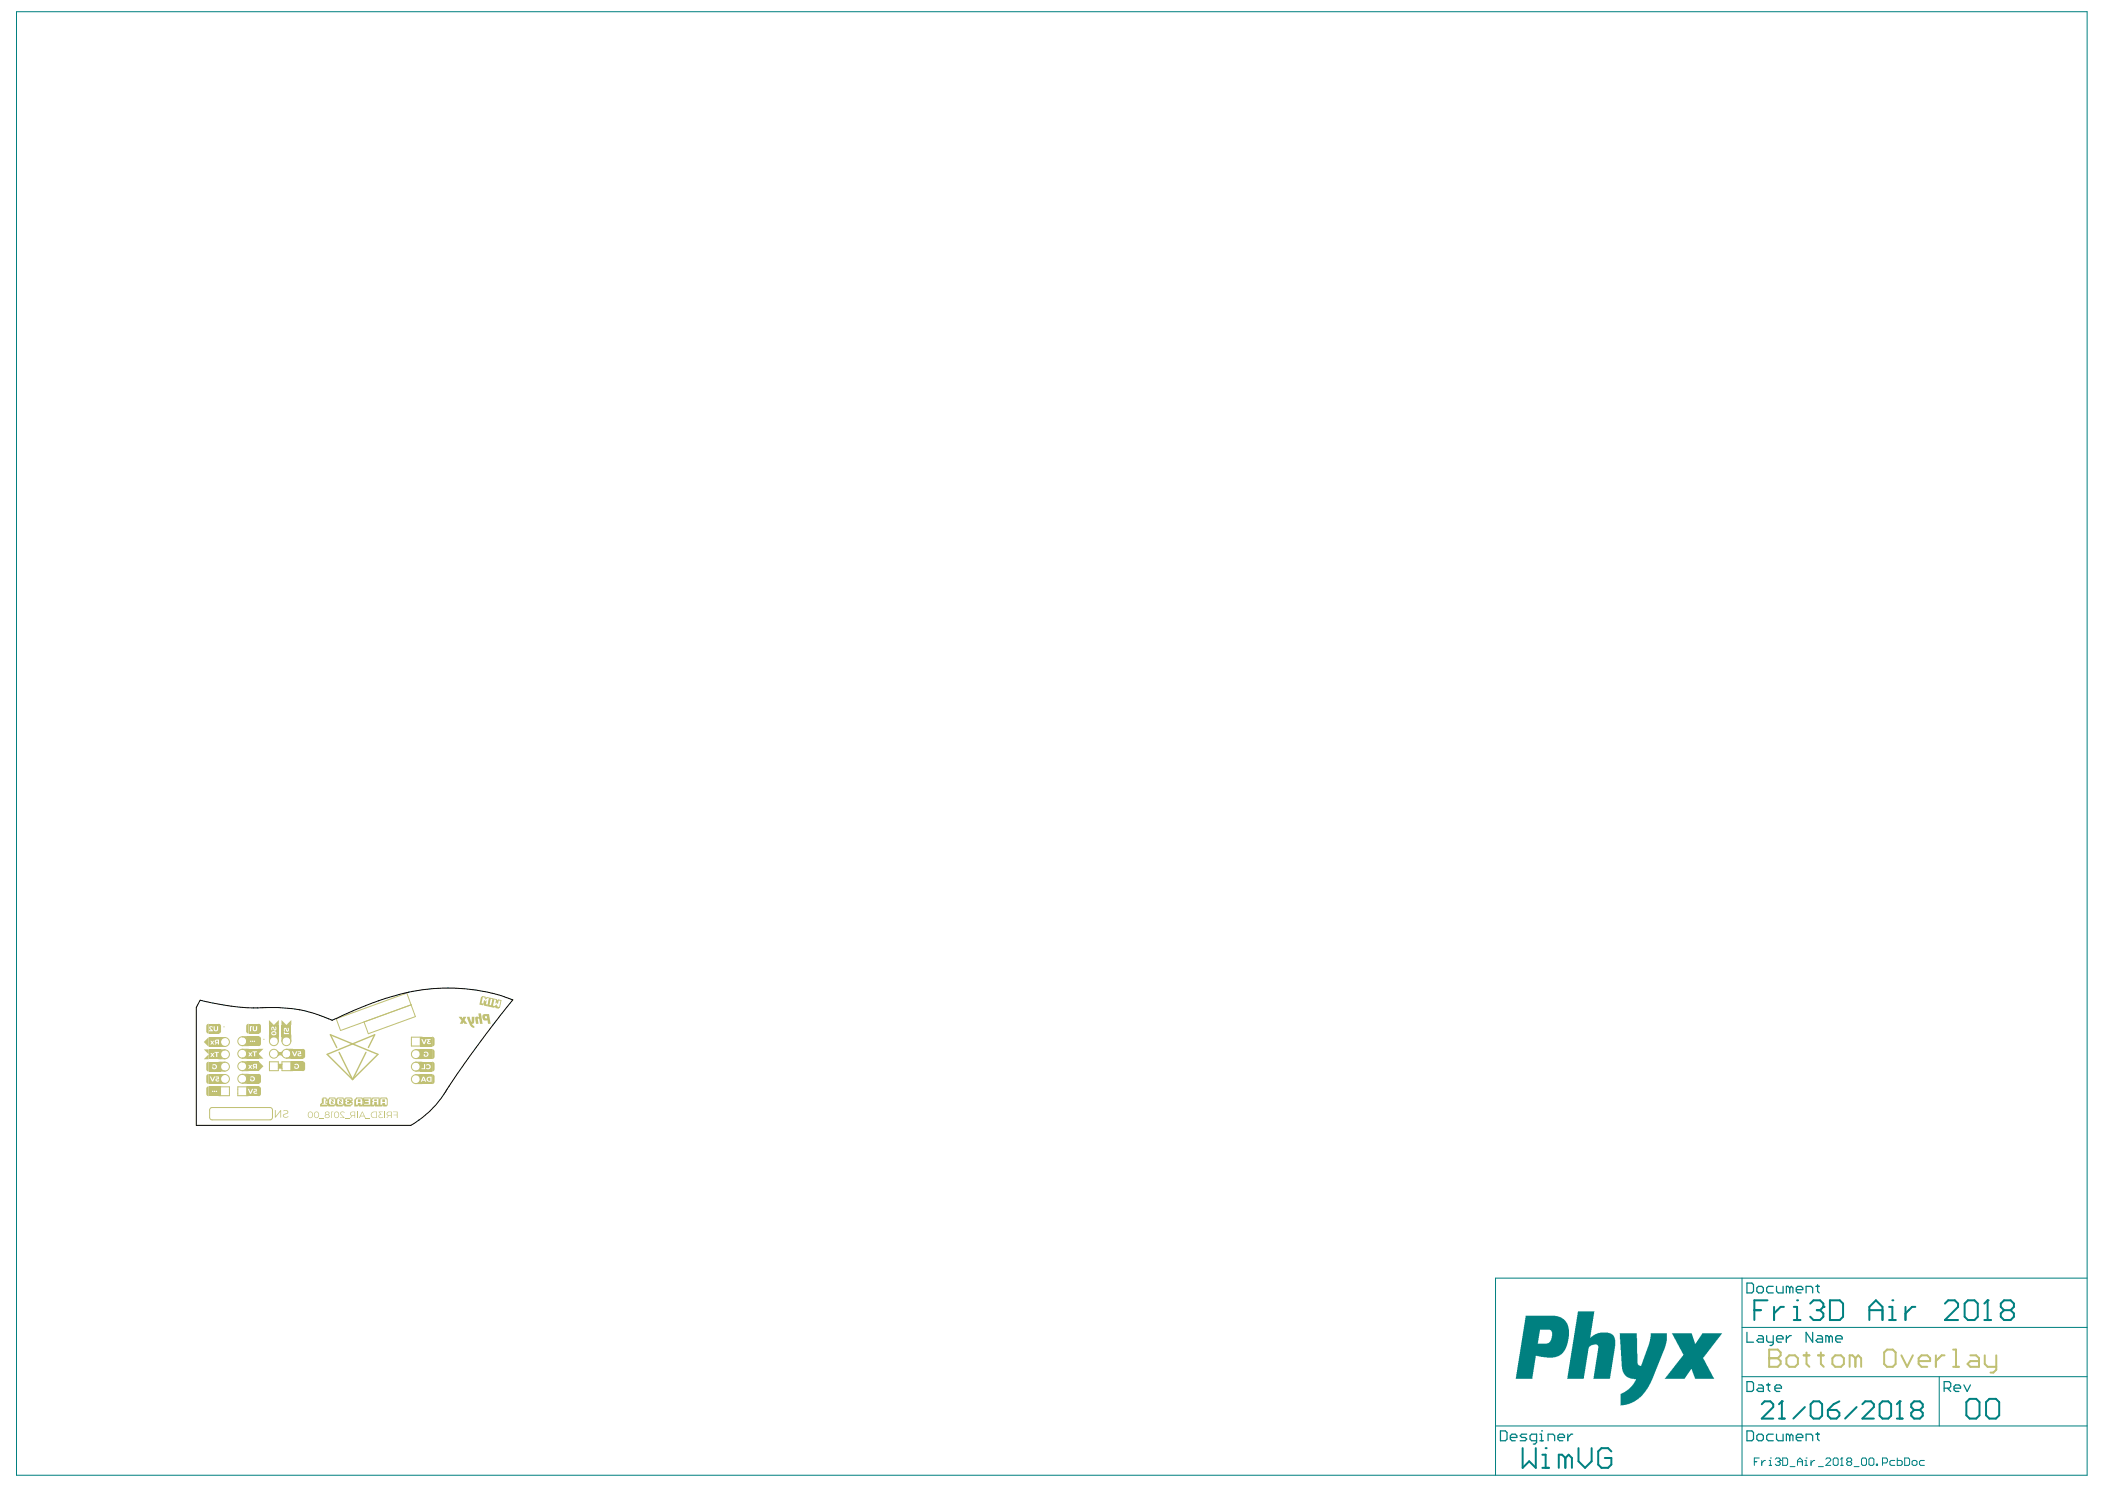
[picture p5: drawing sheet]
<svg xmlns="http://www.w3.org/2000/svg" width="297mm" height="210mm" viewBox="0 0 297 210" stroke-linecap="round" stroke-linejoin="round" font-family="sans-serif">
<g fill="#008080">
<path d="M228.5 188.1h2.5l.1 4.2v.2l.3 .2 .2-.1 1.1-3.1 .2-1.4h2.3v1l-.3 1.3-1.9 4.6-.8 1.3-1 1.1-1 .5-.8 .3-.7 .1v-1.2a.45 .45 0 0 1 .4-.6l.7-.5 .6-.5 .5-1h-.7l-.6-.2-.4-.4-.2-.4-.2-.7z"/>
<path d="M235.9 188.1h2.8l.5 1.4 .2-.1 .8-1.3h2.8l-2.7 3.4 1.6 3h-2.7l-.5-1.4h-.1l-.9 1.4h-2.8l2.4-3.1a.34 .34 0 0 0 .1-.5z"/>
<path d="M222.7 185h2.3l-.6 3.7 .7-.5 .7-.2h1.3l.4 .2 .3 .4 .1 .4v.9l-.7 4.6h-2.4l.7-4.1a.5 .5 0 0 0-.2-.8l-.6 .1-.3 .2a.59 .59 0 0 0-.3 .7l-.6 3.9h-2.4z"/>
<path d="M215.3 185.6h4.2l.8 .3 .6 .5 .4 .7 .1 .4v1.4l-.3 .8-.3 .8-.3 .4-.5 .4-.8 .2h-.9l-1.6-.2-.5 3.2h-2.3zM217.3 187.6l-.3 1.9h1.3l.3-.1 .3-.5 .1-.7a.57 .57 0 0 0-.3-.6z"/>
</g>
<g fill="none" stroke="#008080" stroke-width=".14">
<path d="M2.3 1.7h292.2v206.4h-292.2zM245.8 180.3v27.8M245.8 194.2h48.7M245.8 187.2h48.7M273.6 194.2v7M294.5 180.3h-83.5v27.8M211 201.2h83.5M247.6 206.2h.3M248.3 205.7h-.7v1M248.6 206v.7M249.1 206h-.2l-.3 .4M249.6 206h.2v.7"/>
<path d="M249.6 206.7h.4M249.8 205.7h.1M250.5 205.8l.2-.1h.3l.2 .1v.2M250.9 206.2h.1M251 206.2l.2 .2v.1l-.2 .2h-.3l-.2-.2M251.2 206h.1M251.2 206l-.2 .2M251.6 205.7h.5l.2 .1v.7l-.2 .2h-.5zM252.6 206.9h.7M253.6 206.2h.7M253.6 206.7v-.7l.4-.3 .3 .3v.7M254.7 206h.2v.7"/>
<path d="M254.7 206.7h.3M254.9 205.7h.1M255.6 206v.7M256.1 206h-.2l-.3 .4M256.6 206.9h.7M257.6 205.8l.2-.1h.4l.1 .1v.2l-.7 .7h.7M258.9 205.7h.3l.2 .1v.7l-.2 .2h-.3l-.2-.2v-.7zM259.7 206.7h.4M259.9 205.7h.1M259.9 205.7v1M259.9 205.7l-.2 .1M260.8 206.2l-.2-.2v-.2l.2-.1h.3l.2 .1v.2l-.2 .2"/>
<path d="M260.8 206.2h.3M260.8 206.2l-.2 .2v.1l.2 .2h.3l.2-.2v-.1l-.2-.2M261.6 206.9h.7M262.7 205.8l.2-.1h.3l.2 .1v.7l-.2 .2h-.3l-.2-.2zM263.7 205.8l.2-.1h.3l.2 .1v.7l-.2 .2h-.3l-.2-.2zM264.8 206.5h.1v.2h-.1zM265.6 206.4h.6l.1-.2v-.4l-.1-.1h-.6v1M267.4 206h-.5l-.2 .2v.3l.2 .2h.5M267.7 205.7v1h.5l.2-.2v-.3l-.2-.2h-.5M268.8 205.7h.5l.2 .1v.7l-.2 .2h-.5zM269.8 206.2l.2-.2h.3l.2 .2v.3l-.2 .2h-.3l-.2-.2zM271.6 206h-.6l-.1 .2v.3l.1 .2h.6"/>
</g>
<g fill="none" stroke="#008080" stroke-width=".18">
<path d="M246.5 194.9h.7l.2 .2v1l-.2 .2h-.7zM246.5 181h.7l.2 .2v1l-.2 .2h-.7zM246.5 187.9v1.4h.9M247.9 181.7l.2-.2h.5l.2 .2v.5l-.2 .2h-.5l-.2-.2zM248.1 195.4h.5l.2 .2v.7h-.7l-.2-.2 .2-.3h.7M248.1 188.4h.5l.2 .2v.7h-.7l-.2-.2 .2-.2h.7M249.3 195.4h.5M249.3 188.4v.7l.2 .2h.7M249.5 195.1v1l.3 .2M250.2 181.5h-.7l-.2 .2v.5l.2 .2h.7M250.2 188.4v1.2l-.2 .2h-.2M250.5 195.8h.9v-.2l-.2-.2h-.5l-.2 .2v.5l.2 .2h.5"/>
<path d="M250.7 188.9h.9v-.3l-.2-.2h-.5l-.2 .2v.5l.2 .2h.5M250.7 181.5v.7l.2 .2h.7v-.9M252.1 188.4v.9M252.5 181.7l-.2-.2h-.2v.9M252.5 181.7l.3-.2 .2 .2v.7M252.5 181.7v.7M252.8 188.4h-.3l-.4 .5M253.5 181.9h.9v-.2l-.2-.2h-.5l-.2 .2v.5l.2 .2h.5M254.9 182.4v-.9h.7l.2 .2v.7M255.8 187.9v1.4l-.9-1.4v1.4M256.3 181.5h.4M256.5 188.4h.4l.3 .2v.7h-.7l-.2-.2 .2-.2h.7"/>
<path d="M256.5 181.2v1l.2 .2M258.1 188.6l-.2-.2h-.3v.9M258.1 188.6v.7M258.1 188.6l.2-.2 .3 .2v.7M259 188.9h1v-.3l-.3-.2h-.4l-.3 .2v.5l.3 .2h.4M274.3 195.8h.7l.3-.2v-.5l-.3-.2h-.7v1.4M274.8 195.8l.5 .5M275.7 195.8h1v-.2l-.3-.2h-.4l-.3 .2v.5l.3 .2h.4M277.1 195.4l.5 .9 .5-.9M211.7 201.8h.7l.3 .3v.9l-.3 .2h-.7zM213.1 202.8h.9v-.3l-.2-.2h-.4l-.3 .2v.5l.3 .2h.4M215.4 202.3h-.7l-.2 .2 .2 .3h.5l.2 .2-.2 .2h-.7"/>
<path d="M216.8 203.2h-.7l-.2-.2v-.5l.2-.2h.7v1.2l-.2 .2h-.2M217.3 203.2h.5M217.3 202.3h.2v.9M217.5 201.8h.1M218.5 203.2v-.9h.6l.3 .2v.7M219.8 202.8h1v-.3l-.3-.2h-.4l-.3 .2v.5l.3 .2h.4M221.2 202.3v.9M221.9 202.3h-.2l-.5 .5M246.5 201.8h.7l.2 .3v.9l-.2 .2h-.7zM247.9 202.5l.2-.2h.5l.2 .2v.5l-.2 .2h-.5l-.2-.2zM250.2 202.3h-.7l-.2 .2v.5l.2 .2h.7M250.7 202.3v.7l.2 .2h.7v-.9"/>
<path d="M252.5 202.5l-.2-.2h-.2v.9M252.5 202.5v.7M252.5 202.5l.3-.2 .2 .2v.7M253.5 202.8h.9v-.3l-.2-.2h-.5l-.2 .2v.5l.2 .2h.5M254.9 203.2v-.9h.7l.2 .2v.7M256.3 202.3h.4M256.5 202.1v.9l.2 .2"/>
</g>
<g fill="none" stroke="#008080" stroke-width=".28">
<path d="M247.6 184.8h.9M248.6 198.1l.4-.4h.8l.4 .4v.4l-1.6 1.6h1.6M249.4 183.4h-1.8v2.8M250.3 184.4v1.8M251.4 197.7h.1M251.4 197.7v2.4M251.4 197.7l-.4 .4M251.7 184.4h-.4l-1 .9M253.1 184.4h.5v1.8M253.1 186.2h.9M253.6 183.4h.1M254.7 198.5l-1.6 1.6"/>
<path d="M255.4 183.9l.5-.5h.9l.5 .5v.5M255.5 198.1l.4-.4h.8l.4 .4v1.6l-.4 .4h-.8l-.4-.4zM256.4 184.8h.4M256.8 184.8l.5 .5v.4l-.5 .5h-.9l-.5-.5M257.3 184.4h.1M257.3 184.4l-.5 .4M257.9 198.9h1.2l.5 .4v.4l-.5 .4h-.8l-.4-.4zM258.2 183.4h1.4l.5 .5v1.8l-.5 .5h-1.4zM259.6 197.7l-.9 .4-.8 .8M262 198.5l-1.6 1.6M262.8 198.1l.4-.4h.8l.4 .4v.4l-1.6 1.6h1.6M263.8 184.8h1.8"/>
<path d="M263.8 186.2v-1.8l.9-1 .9 1v1.8M265.2 198.1l.4-.4h.9l.4 .4v1.6l-.4 .4h-.9l-.4-.4zM266.6 184.4h.4v1.8M266.6 186.2h.9M267 183.4h.1M268.1 197.7h.1M268.1 197.7v2.4M268.1 197.7l-.4 .4M268.9 184.4v1.8M270.1 198.9l-.4 .4v.4l.4 .4h.8l.4-.4v-.4l-.4-.4M270.1 198.9l-.4-.4v-.4l.4-.4h.8l.4 .4v.4l-.4 .4M270.1 198.9h.8"/>
<path d="M270.3 184.4h-.5l-.9 .9M274.4 183.9l.5-.5h.9l.5 .5v.5l-1.9 1.8h1.9M277.2 183.9l.5-.5h.9l.5 .5v1.8l-.5 .5h-.9l-.5-.5zM277.5 197.8l.4-.5h1l.4 .5v1.8l-.4 .5h-1l-.4-.5zM280 186.2h.9M280.3 197.8l.4-.5h.9l.5 .5v1.8l-.5 .5h-.9l-.4-.5zM280.5 183.4h.1M280.5 183.4v2.8M280.5 183.4l-.5 .5M282.8 184.8l-.5-.4v-.5l.5-.5h.9l.5 .5v.5l-.5 .4M282.8 184.8h.9M282.8 184.8l-.5 .5v.4l.5 .5h.9l.5-.5v-.4l-.5-.5"/>
<path d="M214.9 204.3v2.8l.9-1 .9 1v-2.8M217.6 207.1h1M217.6 205.2h.5v1.9M218.1 204.3h.1M220.9 205.7l-.5-.5h-.4v1.9M220.9 205.7v1.4M220.9 205.7l.5-.5 .4 .5v1.4M222.7 204.3v1.8l1 1 .9-1v-1.8M227.4 204.7l-.5-.4h-.9l-.5 .4v1.9l.5 .5h.9l.5-.5v-.9h-.9M251 200.1h.8M267.7 200.1h.8"/>
</g>
<g fill="#c0c073">
<path d="M31.1 151.6h.3l-.2 .3z"/>
<path d="M31.1 152.5l.3 .2v.1h-.3z"/>
<path d="M31.1 150.8l.3 .2v.1h-.3z"/>
<path d="M31.1 149l.3 .2v.2h-.3z"/>
<path d="M31.1 148.1h.3l-.2 .3z"/>
<path d="M31.1 147.3l.3 .2v.1h-.3z"/>
<path d="M31.1 146.4h.3l-.2 .3z"/>
<path d="M30.8 144.4l.2 .1 .2 .2v.8l-.3 .3z"/>
<path d="M34.5 151.5h.3v.4l-.3-.2z"/>
<path d="M34.5 152.7l.3-.2v.3h-.3z"/>
<path d="M34.5 150.9l.3-.2v.3h-.3z"/>
<path d="M34.5 149.2l.3-.3v.4h-.3z"/>
<path d="M34.5 148h.3v.3l-.3-.2z"/>
<path d="M34.5 146.3h.3v.3l-.3-.2z"/>
<path d="M36.5 151.5h.2l.1 .3v.8l-.3 .3z"/>
<path d="M36.5 144.4l.2 .1 .1 .2v.8l-.3 .3z"/>
<path d="M38 146.3h.3l-.3 .2z"/>
<path d="M39.8 146.3h.3l-.3 .2z"/>
<path d="M40.8 149.2l.2-.3v.4h-.2z"/>
<path d="M40.8 148h.2v.3l-.2-.2z"/>
<path d="M40.7 146.3h.3v.2h-.1z"/>
<path d="M59 152.7l.3-.2v.4h-.3z"/>
<path d="M59 151.6h.3v.3l-.3-.2z"/>
<path d="M59 151l.3-.2v.3h-.3z"/>
<path d="M59 149.2l.3-.2v.3h-.3z"/>
<path d="M59 148.1h.3v.3l-.3-.2z"/>
<path d="M31.1 149.8h.3l-.2 .4z"/>
<path d="M34.5 147.4l.3-.2v.3h-.3z"/>
<path d="M34.5 149.8h.3v.3l-.3-.2z"/>
<path d="M36.5 153.2l.2 .1 .1 .2v.9l-.3 .2z"/>
<path d="M36.5 149.7l.7 .7-.7 .7z"/>
<path d="M36.5 147.9h.7l-.7 .7 .7 .7h-.7z"/>
<path d="M42.7 149.7l.2 .1 .2 .2v.8l-.3 .3z"/>
<path d="M42.7 147.9l.2 .1 .2 .2v.9l-.3 .2z"/>
<path d="M59 149.8h.3v.4l-.3-.3z"/>
<path d="M61 149.8h.2l.1 .2v.9l-.3 .3z"/>
<path d="M61 148l.2 .1 .1 .2v.8l-.3 .3z"/>
<path d="M64.7 143.4h.4l.2 .3 .1-.3h.4l-.2 .5 .4 .5h-.5l-.1-.2-.1 .2h-.4l.2-.4z"/>
<path d="M36.5 146.2h.2l.1 .3v.8l-.3 .3z"/>
<path d="M61 151.5l.2 .1 .1 .2v.8l-.3 .3z"/>
<path d="M61 146.2l.2 .1 .1 .2v.8l-.3 .3z"/>
<path d="M29.2 144.6l.3-.2v1.4h-.2l-.2-.3z"/>
<path d="M34.8 144.6l.3-.2v1.4h-.2l-.2-.3z"/>
<path d="M39 146.3h.3v.2h-.1z"/>
<path d="M29.2 153.4l.3-.2v1.4h-.2l-.2-.2z"/>
<path d="M29.3 149.8h.2v1.4l-.2-.1-.2-.2v-.9z"/>
<path d="M28.8 148h.7v1.4h-.7l.7-.7z"/>
<path d="M39.7 143.9l.7 .7 .7-.7v.7h-1.4z"/>
<path d="M38 143.9l.6 .7 .7-.7v.7h-1.3z"/>
<path d="M67.5 143h.4l.2 1.4h-.4l-.1-.6-.1-.1-.1 .1 .1 .6h-.3l-.2-.8 .2-.2 .4 .1z"/>
<path d="M65.9 143.4h.4l.2 .7h.1v-.7h.4l-.1 .9-.3 .1 .3 .4v.2l-.3-.1-.3-.3z"/>
<path d="M29.3 151.6l.2-.1v1.4l-.2-.1-.2-.2v-.8z"/>
<path d="M28.8 147l.7-.7v1.4z"/>
<path d="M68.2 143.1l-.1 .4 .1 .4 .2 .1 .4-.1 .1 .5h.3l-.2-1.4zM68.5 143.4h.2v.3l-.2-.1z"/>
</g>
<g fill="none" stroke="#c0c073" stroke-width=".14">
<path d="M29.6 156.6v1M29.9 158h8.2M29.9 156.2h8.2M30.8 151.1h.9M30.8 149.4h.9M30.8 147.6h.9M30.8 153.3h1.6v1.3h-1.5M30.8 152.8h.9M30.9 151.6h.8M30.9 149.8h.8M30.9 148.1h.8M30.9 146.4h.8"/>
<path d="M31.1 146.4v1.2M31.1 148.1v1.3M31.1 149.8v1.3M31.1 151.6v1.2M31.1 153.3v1.3M34.2 152.8h.9M34.2 151.5h.9M34.2 151h.9M34.2 149.3h.9M34.2 149.8h.9M34.2 147.5h.9M34.2 148h.9"/>
<path d="M34.2 146.3h.9M34.8 146.3v1.2M34.8 148v1.3M34.8 149.8v1.2M34.8 151.5v1.3M34.8 153.3v1.3M35.1 153.3h-1.5v1.3h1.5M38 146v.9M38 149.8h1.3v1.2h-1.3zM38 146.3h1.3M38.4 156.6v1M39.3 146v.9"/>
<path d="M39.3 150.7h.5M39.3 150.1h.5M39.8 146v.9M39.8 146.3h1.2M40.4 149.3h.9M40.4 148h.9M41 146v.9M41 148v1.3M41 149.8v1.2M41.3 149.8h-1.5v1.2h1.5M47.4 143.7l10-3.6 .6 1.6-10 3.7zM58 141.7l.6 1.7-6.6 2.4-.6-1.6"/>
<path d="M58.7 151.6h.9M58.7 151.1h.9M58.7 149.8h.9M58.7 149.3h.9M58.7 148.1h.9M58.7 152.9h.9M59.3 149.8v1.3M59.3 146.3v1.3M59.3 148.1v1.2M59.3 151.6v1.3M59.6 146.3h-1.5v1.3h1.5"/>
</g>
<path d="M47.5 147.8l-.9-1.8 6.7 2.7-3.6 3.6M47.9 148.5l1.8 3.8M51.6 148.4l-1.9 3.9M52 147.8l.9-1.8-6.7 2.7 3.5 3.6" fill="none" stroke="#c0c073" stroke-width=".19"/>
<g fill="#c0c073">
<path d="M39.3 150.1h.5v.6h-.5z" fill-rule="evenodd"/>
<path d="M39.3 148.4h.5v.4h-.5z" fill-rule="evenodd"/>
<path d="M39.7 144.6h1.4v1.7h-1.4z" fill-rule="evenodd"/>
</g>
<g fill="#c0c073">
<path d="M40 156.7l.4-.1 .2 .1v.3l-.4 .2-.2 .2 .1 .1 .3 .1 .3-.2v.1l-.4 .2-.3-.2v-.3l.6-.3-.2-.2-.4 .1z"/>
<path d="M38.8 156.6h.1v.9l.8-.9v1.1h-.1v-.9l-.7 .9h-.1z"/>
</g>
<g fill="#fff">
<path d="M40.1 145h.3l.2 .4v-.4h.1v.5h-.3l-.2-.4v.1v.3h-.1z"/>
<path d="M40.1 145.6h.1v.1h.6v.2h-.7z"/>
</g>
<path d="M38 144.6h1.3v1.7h-1.3z" fill-rule="evenodd" fill="#c0c073"/>
<g fill="#fff">
<path d="M38.3 144.9l.3-.1 .2 .4 .1-.1-.1-.2 .1-.1 .1 .2-.1 .3-.2 .1-.2-.4v.3h-.2z"/>
<path d="M38.4 145.7l.4-.1 .1 .2-.4 .1zM38.3 145.8a.35 .35 0 0 0 .7 0 .35 .35 0 0 0-.7 0z"/>
</g>
<path d="M59.3 148h1.7v1.4h-1.7z" fill-rule="evenodd" fill="#c0c073"/>
<path d="M59.8 148.5l.2-.1h.3l.2 .2-.1 .3-.3 .2-.3-.1v-.3h.2v.2h.2l.1-.1-.1-.3-.3 .1z" fill="#fff"/>
<path d="M59.3 149.8h1.7v1.4h-1.7z" fill-rule="evenodd" fill="#c0c073"/>
<g fill="#fff">
<path d="M60.1 150.2l.2-.1 .3 .1 .2 .2-.1 .3-.2 .1-.4-.1 .1-.1 .3 .1 .1-.1-.1-.3h-.3z"/>
<path d="M59.8 150.1h.2v.7h-.5v-.1h.3z"/>
</g>
<path d="M59.3 151.5h1.7v1.4h-1.7z" fill-rule="evenodd" fill="#c0c073"/>
<g fill="#fff">
<path d="M60.4 152.1l.3-.1v.5l-.3-.1zM60.2 152v.3l.1 .2 .6 .1v-.7h-.4z"/>
<path d="M59.8 152l.1 .3h-.2zM59.7 151.9l-.3 .7h.1l.1-.2h.3l.1 .2h.2l-.4-.7z"/>
</g>
<path d="M59.3 146.2h1.7v1.4h-1.7z" fill-rule="evenodd" fill="#c0c073"/>
<g fill="#fff">
<path d="M60.3 146.6h.5v.1h-.3l.1 .3h-.2l.1 .2 .3-.1v.2h-.4l-.1-.1v-.2l.1-.1z"/>
<path d="M59.4 146.6h.2l.2 .5 .2-.5h.2l-.3 .7h-.1z"/>
</g>
<path d="M34.8 151.5h1.7v1.4h-1.7z" fill-rule="evenodd" fill="#c0c073"/>
<path d="M35.3 151.9l.3-.1 .3 .1 .1 .2-.1 .3-.3 .2-.3-.1v-.3h.2v.2h.2l.1-.2-.1-.2h-.3z" fill="#fff"/>
<path d="M35.1 144.4h1.4v1.4h-1.4z" fill-rule="evenodd" fill="#c0c073"/>
<g fill="#fff">
<path d="M35.7 144.8h.1l.1 .5 .2-.1v-.4h.2l-.1 .6-.3 .1-.2-.1z"/>
<path d="M35.3 144.8h.3v.1h-.2v.6h-.1z"/>
</g>
<path d="M29.5 144.4h1.3v1.4h-1.3z" fill-rule="evenodd" fill="#c0c073"/>
<g fill="#fff">
<path d="M30.1 144.8h.2v.4l.1 .1 .2-.1v-.4h.2v.4l-.1 .2-.2 .1-.3-.1z"/>
<path d="M29.5 144.9l.3-.2 .3 .2h-.4l.3 .6h-.5v-.2h.3l-.3-.2z"/>
</g>
<path d="M29.5 153.2h1.6v1.4h-1.6z" fill-rule="evenodd" fill="#c0c073"/>
<g fill="#fff">
<circle cx="30.5" cy="154" r=".1"/>
<circle cx="30.3" cy="154" r=".1"/>
<circle cx="30" cy="154" r=".1"/>
</g>
<path d="M34.8 153.2h1.7v1.4h-1.7z" fill-rule="evenodd" fill="#c0c073"/>
<g fill="#fff">
<path d="M35.8 153.6h.4l.1 .4-.4 .1 .1 .1 .2-.1 .1 .1-.4 .1-.1-.1v-.3h.3v-.2h-.3z"/>
<path d="M35 153.6h.1l.2 .5 .3-.5h.1l-.3 .7h-.1z"/>
</g>
<path d="M34.8 147.9h1.7v1.4h-1.7z" fill-rule="evenodd" fill="#c0c073"/>
<g fill="#fff">
<path d="M35.6 148.3h.6v.1h-.2v.6h-.1v-.6h-.3z"/>
<path d="M35 148.5h.2l.1 .1 .1-.1h.2l-.2 .2 .2 .3h-.2l-.1-.2-.1 .2h-.2l.2-.3z"/>
</g>
<path d="M41 149.7h1.7v1.4h-1.7z" fill-rule="evenodd" fill="#c0c073"/>
<path d="M41.5 150.2l.3-.2 .3 .1 .1 .3v.2l-.3 .2-.3-.1-.1-.3h.2v.2h.2l.1-.1v-.2l-.1-.1-.3 .1z" fill="#fff"/>
<path d="M41 147.9h1.7v1.4h-1.7z" fill-rule="evenodd" fill="#c0c073"/>
<g fill="#fff">
<path d="M42 148.3h.5v.4h-.3l-.1 .1 .2 .1 .2-.1 .1 .1-.4 .1-.2-.1v-.3h.3v-.2h-.3z"/>
<path d="M41.2 148.3h.1l.3 .5 .2-.5h.2l-.4 .7h-.1z"/>
</g>
<path d="M29.5 148h1.6v1.4h-1.6z" fill-rule="evenodd" fill="#c0c073"/>
<g fill="#fff">
<path d="M30.3 148.4h.6v.1h-.2v.6h-.2v-.6h-.2z"/>
<path d="M29.7 148.5h.1l.2 .2 .1-.2h.2l-.2 .3 .2 .3h-.2l-.1-.2-.2 .2h-.1l.2-.3z"/>
</g>
<path d="M29.5 149.8h1.6v1.4h-1.6z" fill-rule="evenodd" fill="#c0c073"/>
<path d="M29.9 150.2l.2-.1 .4 .1 .1 .2v.3l-.3 .1h-.3v-.3h.1v.2h.2l.2-.2-.2-.2h-.3z" fill="#fff"/>
<path d="M34.8 149.7h1.7v1.4h-1.7z" fill-rule="evenodd" fill="#c0c073"/>
<g fill="#fff">
<path d="M35 150.2h.2l.1 .2 .1-.2h.2l-.2 .3 .2 .3h-.2l-.1-.2-.1 .2h-.2l.2-.3z"/>
<path d="M35.8 150.2h.3v.3l-.2-.1zM35.7 150.2v.2l.1 .1-.2 .3h.2l.1-.2h.2v.2h.2v-.7h-.4z"/>
</g>
<g fill="#c0c073">
<path d="M53.9 155.1v.3h.4v-.3zM53.7 155.1h.1v-.1h.6v.1h.2v.7h-.3v-.2h-.4v.2h-.2zM53.7 154.8v.2a.56 .56 0 0 0-.3 .7v.4h.5v-.1h.2v.1h.5v-.1h.1v-1h-.1v-.2z"/>
<path d="M52.8 155.1v.2h.4v-.2zM52.5 155.1h.2v-.1h.7v.8h-.2v-.4h-.4v.4h-.3v-.4h.2v-.1h-.2zM52.5 154.8v.2a.56 .56 0 0 0-.2 .7v.4h.5v-.1h.1v.1h.5v-.1h.2v-1.2z"/>
<path d="M51.4 155h.9v.8h-.9v-.1h.6v-.3h-.5v-.1h.5v-.2h-.6zM51.3 154.8v.2h-.2v.3h.2l-.2 .8h1.2v-.1h.1v-1.2z"/>
<path d="M50.5 155.1v.3h.4v-.3zM50.2 155.1h.2v-.1h.6v.1h.1v.7h-.2v-.2h-.4v.2h-.3zM50.2 154.8v.2a.56 .56 0 0 0-.2 .7v.4h.5v-.1h.1v.1h.5v-.1h.2v-1h-.2v-.2z"/>
<path d="M48.7 155.1h.2v-.1h.6l.1 .2h-.2v-.1h-.4v.2h.2v.1h-.2v.3h.4v-.1h.2v.1h-.1v.1h-.6v-.1h-.2v-.3h.2v-.1h-.2zM48.7 154.8v.2a.56 .56 0 0 0-.2 .7v.3h.1v.1h.9l.1-.3h.2v-.4h-.2v-.1h.2v-.3h-.2v-.2z"/>
<path d="M48 155.3h.1v.1h-.1zM47.8 155.1v.1h.2v.1h-.2v.4h.4v-.1h-.1v-.2h.1v-.3zM47.6 155.1h.1v-.1h.6v.1h.2v.6h-.2v.1h-.6v-.1h-.1zM47.6 154.8v.2a.56 .56 0 0 0-.3 .7v.3h.2v.1h.8v-.1a.55 .55 0 0 0 .3-.8v-.2h-.1v-.2z"/>
<path d="M46.8 155.3h.2v.1h-.2zM46.7 155.1v.1h.1v.1h-.1v.4h.4v-.1h-.1v-.2h.1v-.3zM46.4 155.1h.2v-.1h.6v.1h.1v.6h-.1v.1h-.6v-.1h-.2zM46.4 154.8v.2a.56 .56 0 0 0-.2 .7v.3h.1v.1h.9v-.1a.55 .55 0 0 0 .3-.8v-.2h-.2v-.2z"/>
<path d="M45.7 155h.2v.1h.1v.1h-.1v.5h.3v.1h-.8v-.1h.3zM45.5 154.8v.2h-.1v.6l-.2 .1v.4h1v-.1h.1v-.4h-.3v-.3h.2v-.3h-.2v-.2z"/>
</g>
<path d="M34.8 146.2h1.7v1.4h-1.7z" fill-rule="evenodd" fill="#c0c073"/>
<g fill="#fff">
<circle cx="35.9" cy="146.9" r=".1"/>
<circle cx="35.6" cy="146.9" r=".1"/>
<circle cx="35.4" cy="146.9" r=".09"/>
</g>
<path d="M29.5 151.5h1.6v1.4h-1.6z" fill-rule="evenodd" fill="#c0c073"/>
<g fill="#fff">
<path d="M30.4 151.8h.5v.5h-.3v.1h.3l.1 .1-.4 .1-.2-.2v-.2l.3-.1v-.1h-.3z"/>
<path d="M29.6 151.8h.2l.2 .6 .2-.6h.2l-.3 .8h-.2z"/>
</g>
<path d="M29.5 146.3h1.6v1.4h-1.6z" fill-rule="evenodd" fill="#c0c073"/>
<g fill="#fff">
<path d="M29.7 146.8h.1l.2 .2 .1-.2h.1l-.2 .3 .3 .2h-.2l-.1-.1-.2 .1h-.1l.2-.2z"/>
<path d="M30.5 146.8h.2v.2h-.2zM30.3 146.8v.2l.1 .1-.1 .2h.2l.1-.1h.1v.1h.2v-.7l-.4 .1z"/>
</g>
<g fill="#c0c073">
<path d="M69.5 140.9l-.2 1.2 .5 .1v-.2l.1 .1v.1l.5 .1v-.1h.1l.3-1.1-.5-.1v.1h-.2l.1-.1-.5-.2-.1 .2zM69.7 141h.3l-.1 .5 .1 .1v-.2l.2 .1v.1h.1l.1-.5 .2 .1-.2 .8h-.2v-.1l-.2-.2-.2 .2h-.2z"/>
<path d="M69.3 140.9h.2l-.2 .9h-.2zM69 140.8l-.2 1.2 .5 .1v-.2l.1 .1 .3-1.2-.5-.1-.1 .2z"/>
<path d="M67.9 140.6l-.3 1.1 .6 .1v-.1h.1v.2l.5 .1v-.2l.1 .1 .3-1.2-.5-.1-.1 .2-.1-.1v-.1l-.5-.1v.1zM68.1 140.7h.3l.1 .3h.1l.2-.2h.2l-.2 .9h-.2l.1-.6h-.1l-.1 .2-.2-.2-.1 .5-.3-.1z"/>
</g>
<g fill="none" stroke="#c0c073" stroke-width=".28">
<path d="M249.6 191.6h.1M249.6 190.4h1.3l.4 .4v.4l-.4 .4 .4 .4v.4l-.4 .4h-1.3zM249.6 191.6h1.3M252.1 191.6l.4-.4h.8l.4 .4v.8l-.4 .4h-.8l-.4-.4zM254.5 191.2h.8M254.9 190.8v1.6l.4 .4M256.5 191.2h.9M256.9 190.8v1.6l.5 .4M258.6 191.6l.4-.4h.8l.4 .4v.8l-.4 .4h-.8l-.4-.4zM261.8 191.6l-.4-.4h-.4v1.6M261.8 191.6v1.2M261.8 191.6l.4-.4 .4 .4v1.2"/>
<path d="M265.9 190.8l.4-.4h.8l.4 .4v1.6l-.4 .4h-.8l-.4-.4zM268.3 191.2l.8 1.6 .8-1.6M270.7 192h1.7v-.4l-.4-.4h-.9l-.4 .4v.8l.4 .4h.9M273.2 191.2v1.6M274.4 191.2h-.4l-.8 .8M275.6 192.8h.8M275.6 190.4h.4v2.4M278 191.2h.9l.4 .4v1.2h-1.3l-.4-.4 .4-.4h1.3M280.1 191.2v1.2l.4 .4h1.2M281.7 191.2v2l-.4 .4h-.4"/>
</g>
<g fill="#c0c073">
<path d="M55.5 156.8h.6v.9h-.1v-.4h-.5l.5-.1v-.3z"/>
<path d="M54.2 156.8h.1v.9h-.1z"/>
<path d="M53.4 156.8h.6l-.4 .1 .2 .4-.3 .1v.1l.2 .1 .3-.1 .1 .1-.2 .1h-.2l-.3-.1v-.3l.3-.1z"/>
<path d="M51.6 157.7l.7 .1z"/>
<path d="M50.4 156.8h.1v.9h-.1z"/>
<path d="M48.7 157.7l.6 .1z"/>
<path d="M48.1 156.9l.3-.1 .2 .1v.1l-.3-.1-.2 .1v.2l.5 .5h-.6l.5-.1-.5-.4z"/>
<path d="M46.7 156.8h.3l-.2 .1v.8h-.1z"/>
<path d="M45.1 157.7l.6 .1z"/>
<path d="M54.7 157l.5-.1v.4h-.5zM54.6 156.9v.3l.2 .2-.3 .3 .3-.3h.4v.3h.1v-.9h-.5z"/>
<path d="M52.5 157.1l.2-.2h.4v.7l-.5-.1-.2-.1zM52.4 156.9l-.1 .4 .2 .3 .2 .1h.5v-.9h-.5z"/>
<path d="M51.1 156.9l.3 .5h-.5zM51.1 156.8l-.4 .9h.1l.1-.2h.5l.1 .2h.1l-.4-.9z"/>
<path d="M49.5 157l.5-.1v.4h-.4zM49.5 156.9l-.1 .3 .2 .2-.2 .3 .3-.3h.3v.3h.1v-.9z"/>
<path d="M47.3 157l.2-.1 .2 .1 .1 .3-.2 .3h-.2l-.1-.1-.1-.2zM47.2 156.9l-.1 .3 .1 .4 .2 .1h.3l.2-.3-.1-.4-.2-.2z"/>
<path d="M46 156.9h.3l.1 .2-.1 .1h-.2l-.1-.1zM45.9 157.4l.4-.1 .1 .2-.3 .1h-.2zM45.9 156.9v.2l.1 .1-.2 .1v.3l.3 .1h.3l.1-.2-.2-.3 .2-.1-.1-.2-.3-.1z"/>
<path d="M44.5 157l.2-.1 .2 .1v.3l-.1 .3h-.2l-.2-.1zM44.4 156.9l-.1 .6 .2 .2h.3l.2-.3v-.4l-.3-.2z"/>
<path d="M43.6 157l.2-.1 .2 .1 .1 .3-.2 .3-.3-.1zM43.5 156.9v.6l.2 .2h.2l.2-.2v-.5l-.2-.2z"/>
</g>
<g fill="none" stroke="#c0c073" stroke-width=".14">
<path d="M29.6 157.6v.2l.3 .2M29.9 156.2l-.3 .2v.2M38.1 156.2l.3 .2v.2M38.4 157.6v.2l-.3 .2M39.2 149a.43 .43 0 0 1 .7 0M39.2 148.3v.1a.43 .43 0 0 0 .7-.1"/>
<circle cx="31.7" cy="148.7" r=".63"/>
<circle cx="31.7" cy="147" r=".63"/>
<circle cx="31.7" cy="152.2" r=".63"/>
<circle cx="31.7" cy="150.5" r=".63"/>
<circle cx="34.2" cy="152.2" r=".63"/>
<circle cx="34.2" cy="148.6" r=".63"/>
<circle cx="34.2" cy="150.4" r=".63"/>
<circle cx="34.2" cy="146.9" r=".63"/>
<circle cx="38.6" cy="146.9" r=".63"/>
<circle cx="38.6" cy="148.6" r=".63"/>
<circle cx="40.4" cy="148.6" r=".63"/>
<circle cx="40.4" cy="146.9" r=".63"/>
<circle cx="58.7" cy="148.7" r=".63"/>
<circle cx="58.7" cy="152.2" r=".63"/>
<circle cx="58.7" cy="150.5" r=".63"/>
</g>
<path d="M28.2 141.1a32.9 32.9 0 0 0 10.6 1 19 19 0 0 1 8.1 1.8l.7-.3a42.5 42.5 0 0 1 12.8-4.1 25.2 25.2 0 0 1 12 1.5l-2.2 2.7a191.3 191.3 0 0 0-8.4 11.8 14.5 14.5 0 0 1-3.8 3.2l-30.3 .1v-16.7z" fill="none" stroke="#000" stroke-width=".14"/>
</svg>
